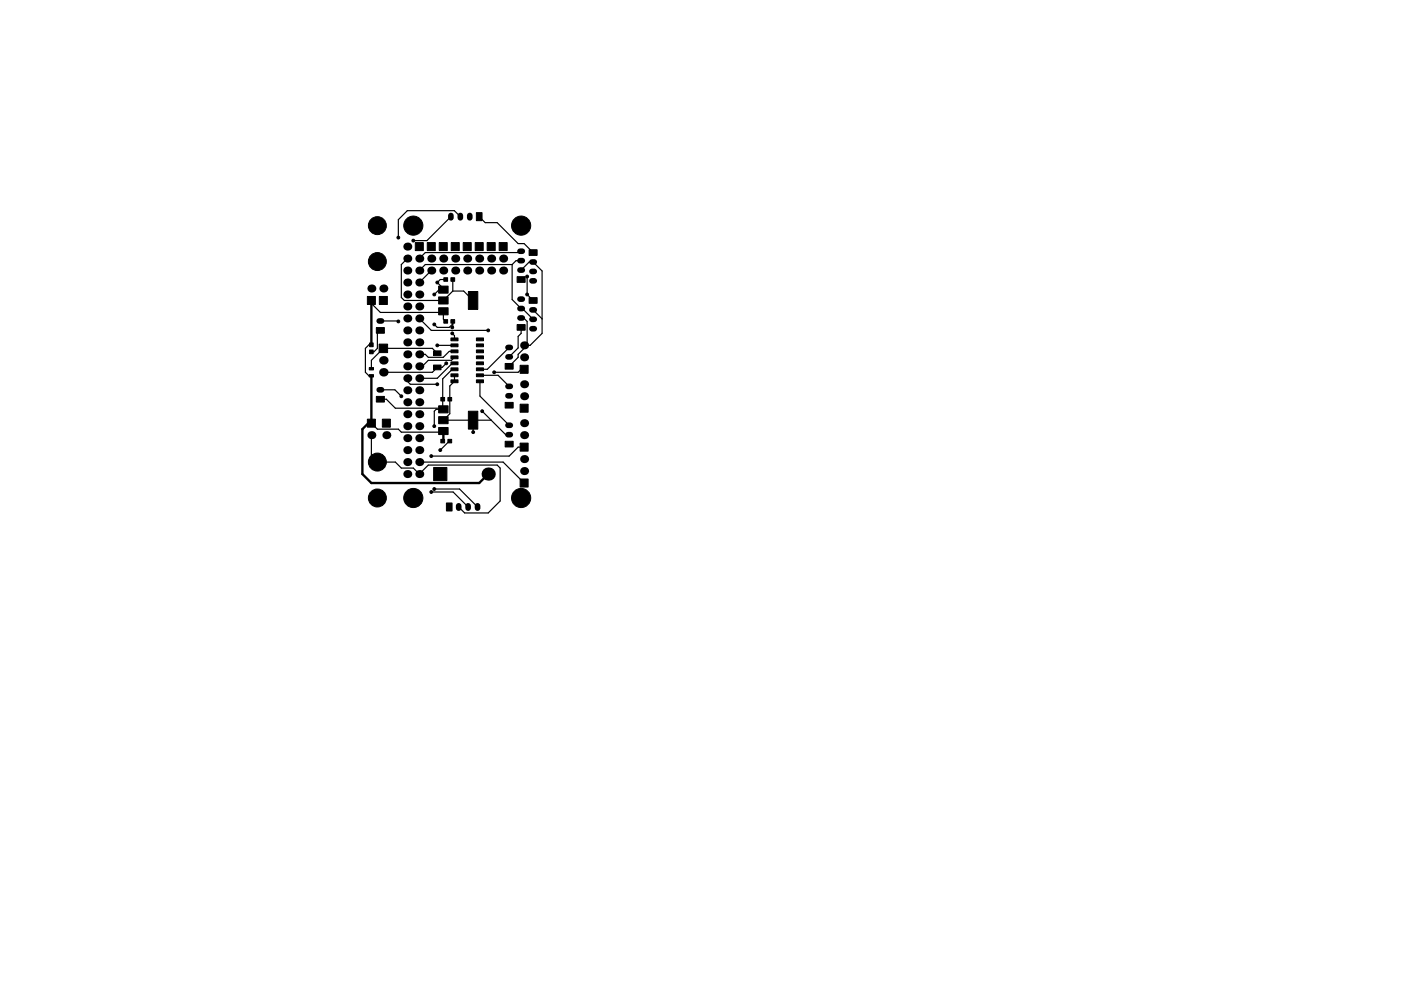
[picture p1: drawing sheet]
<svg xmlns="http://www.w3.org/2000/svg" width="297mm" height="210mm" viewBox="0 0 297 210" stroke-linecap="round" stroke-linejoin="round" font-family="sans-serif">
<g fill="#000" stroke="#000" stroke-width=".21">
<path d="M88.1 51.5h1.6v1.7h-1.6zM90.6 51.5h1.7v1.7h-1.7zM93.1 51.5h1.7v1.7h-1.7zM94.1 58.9h.8v.8h-.8zM95.7 51.5h1.7v1.7h-1.7zM95.6 58.9h.8v.8h-.8zM98.2 51.5h1.7v1.7h-1.7zM100.8 51.5h1.6v1.7h-1.6zM101 45.1h1.2v1.7h-1.2zM103.3 51.5h1.7v1.7h-1.7zM105.8 51.5h1.7v1.7h-1.7zM109.6 58.7h1.7v1.2h-1.7z"/>
<path d="M112.2 53h1.7v1.2h-1.7zM78.3 78h.9v.5h-.9zM78.3 79.5h.9v.5h-.9zM78.4 74.3h.7v.8h-.7zM78.4 72.8h.7v.8h-.7zM77.9 62.9h1.7v1.7h-1.7zM80.4 73h1.8v1.8h-1.8zM79.8 69.5h1.7v1.2h-1.7zM80.4 62.9h1.7v1.7h-1.7zM91.9 74.4h1.6v1h-1.6zM91.9 77.4h1.6v1h-1.6zM93 63h2v1.5h-2z"/>
<path d="M93 65.3h2v1.5h-2zM93 60.7h2v1.5h-2zM94.1 67.8h.8v.8h-.8zM95.6 67.8h.8v.8h-.8zM95.6 71.7h1.5v.6h-1.5zM95.6 73h1.5v.6h-1.5zM95.6 74.2h1.5v.6h-1.5zM95.6 75.5h1.5v.6h-1.5zM95.6 76.8h1.5v.6h-1.5zM95.6 78.1h1.5v.6h-1.5zM95.6 79.3h1.5v.6h-1.5zM99.3 61.8h2v3.8h-2z"/>
<path d="M101 79.3h1.5v.6h-1.5zM101 78.1h1.5v.6h-1.5zM101 76.8h1.5v.6h-1.5zM101 75.5h1.5v.6h-1.5zM101 74.2h1.5v.6h-1.5zM101 73h1.5v.6h-1.5zM101 71.7h1.5v.6h-1.5zM107.1 77.1h1.7v1.2h-1.7zM110.3 77.5h1.7v1.7h-1.7zM109.6 68.9h1.7v1.2h-1.7zM112.2 63.1h1.7v1.2h-1.7zM77.9 88.9h1.7v1.7h-1.7z"/>
<path d="M81.1 88.9h1.7v1.7h-1.7zM79.8 84.1h1.7v1.2h-1.7zM93 88.4h2v1.5h-2zM93 90.7h2v1.5h-2zM93 86.1h2v1.5h-2zM93.5 93.2h.8v.8h-.8zM93.5 84.3h.8v.8h-.8zM95 93.2h.8v.8h-.8zM95 84.3h.8v.8h-.8zM95.6 80.6h1.5v.6h-1.5zM99.3 87.2h2v3.8h-2zM101 80.6h1.5v.6h-1.5z"/>
<path d="M107.1 93.6h1.7v1.2h-1.7zM107.1 85.4h1.7v1.2h-1.7zM110.3 85.8h1.7v1.7h-1.7zM110.3 94h1.7v1.7h-1.7zM91.9 99.2h2.8v2.8h-2.8zM94.7 106.7h1.1v1.7h-1.1zM110.3 101.6h1.7v1.7h-1.7z"/>
<circle cx="80" cy="55.5" r="1.9"/>
<circle cx="80" cy="47.9" r="1.9"/>
<circle cx="84.5" cy="50.4" r=".3"/>
<circle cx="87.6" cy="47.9" r="2.03"/>
<circle cx="87.6" cy="51" r=".3"/>
<circle cx="92.7" cy="59.9" r=".3"/>
<circle cx="110.5" cy="47.9" r="2.03"/>
<circle cx="111.8" cy="58.7" r=".3"/>
<circle cx="84.5" cy="68.2" r=".3"/>
<circle cx="92.1" cy="68.8" r=".3"/>
<circle cx="92.1" cy="62.5" r=".3"/>
<circle cx="92.7" cy="73.3" r=".3"/>
<circle cx="94.6" cy="77.1" r=".3"/>
<circle cx="95.9" cy="70.7" r=".3"/>
<circle cx="95.9" cy="69.5" r=".3"/>
<circle cx="103.5" cy="70.1" r=".3"/>
<circle cx="104.8" cy="79" r=".3"/>
<circle cx="111.8" cy="62.5" r=".3"/>
<circle cx="80" cy="98" r="1.9"/>
<circle cx="85.1" cy="84.1" r=".3"/>
<circle cx="91.4" cy="96.8" r=".3"/>
<circle cx="92.1" cy="90.4" r=".3"/>
<circle cx="92.7" cy="81.5" r=".3"/>
<circle cx="93.3" cy="95.5" r=".3"/>
<circle cx="100.3" cy="91.7" r=".3"/>
<circle cx="102.2" cy="87.2" r=".3"/>
<circle cx="80" cy="105.7" r="1.9"/>
<circle cx="87.6" cy="105.7" r="2.03"/>
<circle cx="91.4" cy="104.4" r=".3"/>
<circle cx="92.1" cy="103.8" r=".3"/>
<circle cx="110.5" cy="105.7" r="2.03"/>
</g>
<g fill="#000">
<circle cx="86.4" cy="52.3" r=".85"/>
<circle cx="86.4" cy="54.9" r=".85"/>
<circle cx="86.4" cy="57.4" r=".85"/>
<circle cx="86.4" cy="59.9" r=".85"/>
<circle cx="88.9" cy="59.9" r=".85"/>
<circle cx="88.9" cy="54.9" r=".85"/>
<circle cx="88.9" cy="57.4" r=".85"/>
<circle cx="91.4" cy="54.9" r=".85"/>
<circle cx="91.4" cy="57.4" r=".85"/>
<circle cx="94" cy="57.4" r=".85"/>
<circle cx="94" cy="54.9" r=".85"/>
<circle cx="96.5" cy="54.9" r=".85"/>
<circle cx="96.5" cy="57.4" r=".85"/>
<circle cx="99.1" cy="54.9" r=".85"/>
<circle cx="99.1" cy="57.4" r=".85"/>
<circle cx="101.6" cy="54.9" r=".85"/>
<circle cx="101.6" cy="57.4" r=".85"/>
<circle cx="104.1" cy="57.4" r=".85"/>
<circle cx="104.1" cy="54.9" r=".85"/>
<circle cx="106.7" cy="54.9" r=".85"/>
<circle cx="106.7" cy="57.4" r=".85"/>
<circle cx="78.7" cy="61.2" r=".85"/>
<circle cx="81.3" cy="76.4" r=".9"/>
<circle cx="81.3" cy="79" r=".9"/>
<circle cx="81.3" cy="61.2" r=".85"/>
<circle cx="86.4" cy="65" r=".85"/>
<circle cx="86.4" cy="72.6" r=".85"/>
<circle cx="86.4" cy="75.2" r=".85"/>
<circle cx="86.4" cy="77.7" r=".85"/>
<circle cx="86.4" cy="62.5" r=".85"/>
<circle cx="86.4" cy="67.6" r=".85"/>
<circle cx="86.4" cy="70.1" r=".85"/>
<circle cx="88.9" cy="62.5" r=".85"/>
<circle cx="88.9" cy="65" r=".85"/>
<circle cx="88.9" cy="67.6" r=".85"/>
<circle cx="88.9" cy="70.1" r=".85"/>
<circle cx="88.9" cy="72.6" r=".85"/>
<circle cx="88.9" cy="75.2" r=".85"/>
<circle cx="88.9" cy="77.7" r=".85"/>
<circle cx="111.1" cy="75.8" r=".85"/>
<circle cx="111.1" cy="73.3" r=".85"/>
<circle cx="78.7" cy="92.3" r=".85"/>
<circle cx="81.9" cy="92.3" r=".85"/>
<circle cx="86.4" cy="98" r=".85"/>
<circle cx="86.4" cy="90.4" r=".85"/>
<circle cx="86.4" cy="80.3" r=".85"/>
<circle cx="86.4" cy="82.8" r=".85"/>
<circle cx="86.4" cy="85.3" r=".85"/>
<circle cx="86.4" cy="87.9" r=".85"/>
<circle cx="86.4" cy="93" r=".85"/>
<circle cx="86.4" cy="95.5" r=".85"/>
<circle cx="88.9" cy="85.3" r=".85"/>
<circle cx="88.9" cy="87.9" r=".85"/>
<circle cx="88.9" cy="80.3" r=".85"/>
<circle cx="88.9" cy="82.8" r=".85"/>
<circle cx="88.9" cy="90.4" r=".85"/>
<circle cx="88.9" cy="93" r=".85"/>
<circle cx="88.9" cy="98" r=".85"/>
<circle cx="88.9" cy="95.5" r=".85"/>
<circle cx="111.1" cy="81.5" r=".85"/>
<circle cx="111.1" cy="99.9" r=".85"/>
<circle cx="111.1" cy="97.4" r=".85"/>
<circle cx="111.1" cy="89.8" r=".85"/>
<circle cx="111.1" cy="84.1" r=".85"/>
<circle cx="111.1" cy="92.3" r=".85"/>
<circle cx="86.4" cy="100.6" r=".85"/>
<circle cx="88.9" cy="100.6" r=".85"/>
<circle cx="103.5" cy="100.6" r="1.4"/>
</g>
<g fill="none" stroke="#000" stroke-width="1.2">
<path d="M95.6 45.7v.5M97.6 45.7v.5M99.6 45.7v.5M110.2 57.3h.5M110.2 55.3h.5M110.2 53.3h.5M112.8 55.6h.5M112.8 57.6h.5M112.8 59.6h.5M80.4 68.1h.5M107.7 75.7h.5M107.7 73.7h.5"/>
<path d="M110.2 67.5h.5M110.2 65.5h.5M110.2 63.5h.5M112.8 65.7h.5M112.8 67.7h.5M112.8 69.7h.5M80.4 82.7h.5M107.7 92.2h.5M107.7 90.2h.5M107.7 84h.5M107.7 82h.5M97.2 107.3v.5"/>
<path d="M99.2 107.3v.5M101.2 107.3v.5"/>
</g>
<g fill="none" stroke="#000" stroke-width=".25">
<path d="M86.4 54.9l-1.3 1.2v7l.6 .6h8.3l2-1.9M91.4 57.4l-2.5 2.5M94.5 59.3h-1.2l-.6 .6 1.3 1.3v.2h-.9l-1 1.1M95.6 46l-5.1 5h-2.9M96 59.3v2.5M97.6 46l-1.3-1.3h-9.9l-1.9 1.9v3.8M101.6 46l1.3 1.2h2.5l4.5 4.5h1.2l1.9 1.9M108.6 56.1h-18.4l-1.3 1.3M108.6 56.1v7.5l4.4 4.1M110.5 57.3l1.7-1.7h.8l1.9 1.9v13.2l-2.5 2.6h-1.3M110.5 53.3l-.3 .3h-20l-1.3 1.3M110.7 55.3h-1.3l-.8 .8"/>
<path d="M111.8 58.7v3.8l1.2 1.2M78.7 63.7v.7l1.9 1.9h13.2l.2-.3v1.7l.5 .5M78.7 73.2h-.5l-.7 .7v5.1l.7 .7h.5M80.6 70.1l-.6 .6v3.2l-.7 .8h-.6M80.6 73.9h11.1l1 1M80.6 68.1l3.9 .1M81.3 73.9l-2.6 2.5v1.8M88.9 67.6l2.5 2.5h12.1M92.7 73.3h3.7M94.6 77.1l-.9 .8h-1l-1 1.1h-11.1M95.9 70.7l.5 .5v.8M96 61.8h2.3l2 1.9"/>
<path d="M96 68.2l-.1 1.3M96 68.7l-.8 .8h-2.5l-.6-.7M96.4 78.4h-.5l-2 2v6.3M96.4 79.6v1.3l-1 1v5.9l-1.4 1.3h10.1M96.4 74.5h-1.2l-1.2 1.3h-3.2l-.6-.6h-1.3M96.4 75.8l-.7 .6h-4.9l-1.3 1.3h-.6M96.4 77.1h-.5l-3.2 3.2h-3.8M101.8 79.6h3.8l2.3 2.4M107.9 73.7l-4.6 4.7h-1.5M110.5 67.5h.5l.8 .7v4.4l-.7 .7M110.5 69.5v1.2l-.6 .7v2.4l-2 1.9M111.1 78.4h-.6l-.6 .6h-5.1"/>
<path d="M111.1 73.3v.6l-1.2 1.3v.6l-2 1.9M113 65.7l1.9 2M78.7 92.3v4.5l1.3 1.2h3.8l1.3 1.3h2.5l1.3 1.3 1.9-1.9h14.6l.6 .6v7l-2.5 2.5h-5l-1.3-1.2M78.7 89.8l1.3 1.3h4.5l.6 .6h8.7l.2-.3M80.6 84.7h1.3l1.9 1.9h10l.2 .2h-1.5l-.4 .4v3.2M80.6 82.7h3.1l1.4 1.4M86.4 80.3v.6l.6 .6h5.7M88.9 98h17.8l4.4 4.5M95.4 93.6l-2.1 1.9M100.3 89.1v2.6M101.8 80.9v3.1l6.1 6.2M102.2 87.2l5 5h.7"/>
<path d="M111.1 94.9h-1.2l-2 1.9h-16.5M91.4 104.4h4.7l3.1 3.2M92.1 103.8h5.3l3.8 3.8"/>
</g>
<path d="M78.7 79.7v10.1h-.6l-1.3 1.3v9.5l1.9 1.9h22.9l1.9-1.9M78.7 63.7v9.5M94 91.4v2.1l-.1 .1" fill="none" stroke="#000" stroke-width=".5"/>
</svg>
